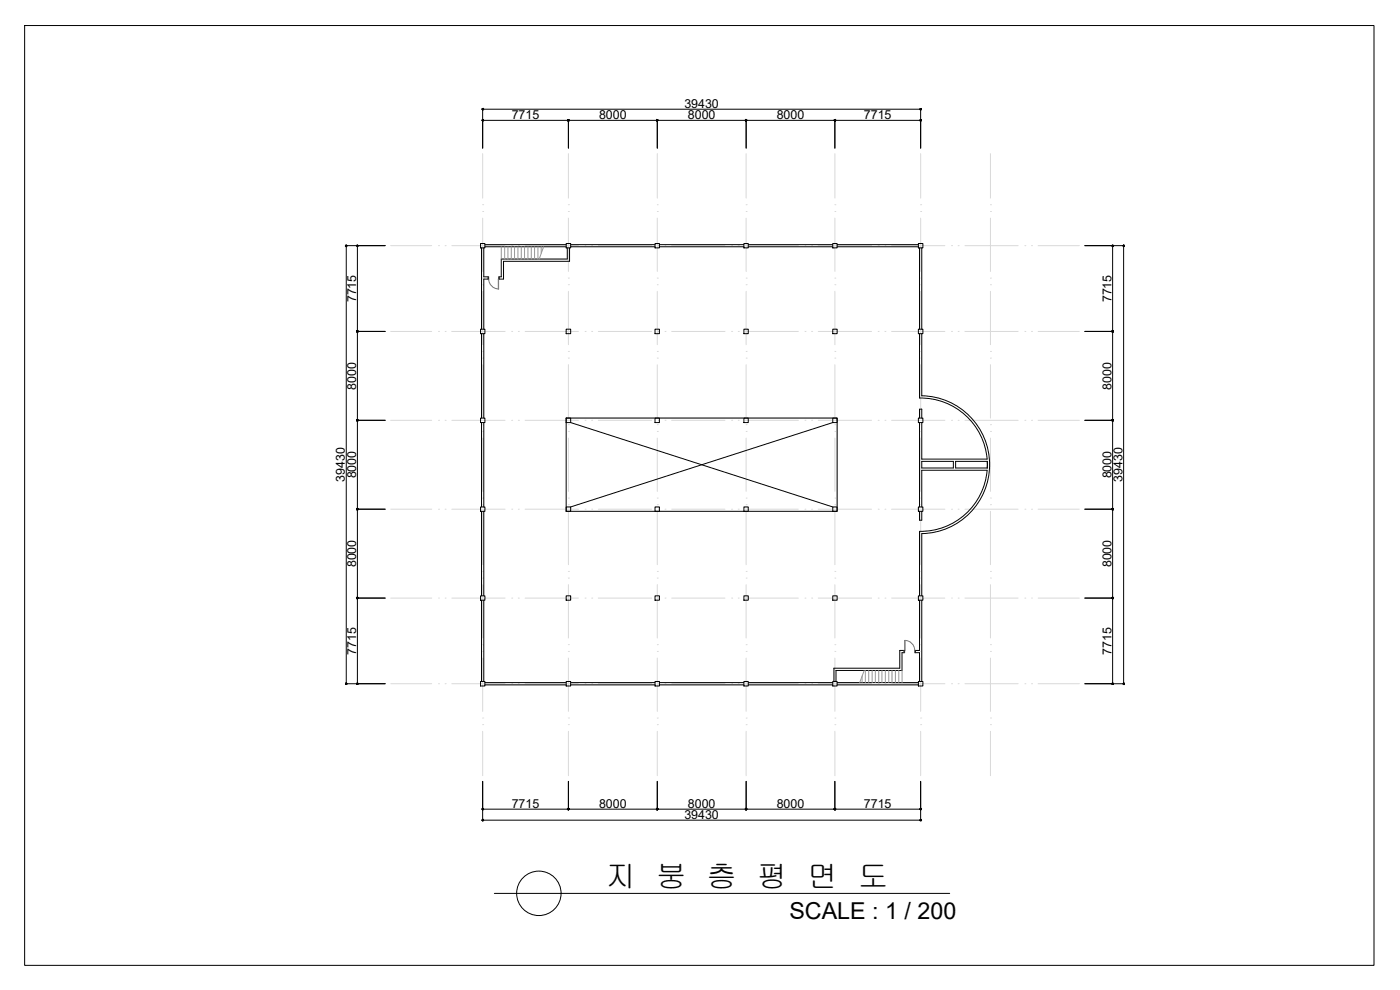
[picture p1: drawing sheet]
<svg xmlns="http://www.w3.org/2000/svg" width="420mm" height="297mm" viewBox="0 0 420 297" stroke-linecap="round" stroke-linejoin="round" font-family="sans-serif">
<defs><g id="words">
<text font-size="9.1" x="181.8" y="266.1">지 붕 층 평 면 도</text>
<text font-size="7" x="236.9" y="275.7">SCALE : 1 / 200</text>
<g font-size="3.7">
<text x="153.6" y="35.7">7715</text>
<text x="179.8" y="35.7">8000</text>
<text x="205.4" y="32.4">39430</text>
<text x="206.4" y="35.7">8000</text>
<text x="233.1" y="35.7">8000</text>
<text x="259.3" y="35.7">7715</text>
<text x="106.9" y="90.7" transform="rotate(-90 106.9 90.7)">7715</text>
<text x="333.5" y="90.7" transform="rotate(-90 333.5 90.7)">7715</text>
<text x="106.9" y="116.9" transform="rotate(-90 106.9 116.9)">8000</text>
<text x="333.5" y="116.9" transform="rotate(-90 333.5 116.9)">8000</text>
<text x="106.9" y="143.6" transform="rotate(-90 106.9 143.6)">8000</text>
<text x="333.5" y="143.6" transform="rotate(-90 333.5 143.6)">8000</text>
<text x="103.5" y="144.6" transform="rotate(-90 103.5 144.6)">39430</text>
<text x="336.8" y="144.6" transform="rotate(-90 336.8 144.6)">39430</text>
<text x="106.9" y="170.2" transform="rotate(-90 106.9 170.2)">8000</text>
<text x="333.5" y="170.2" transform="rotate(-90 333.5 170.2)">8000</text>
<text x="106.9" y="196.5" transform="rotate(-90 106.9 196.5)">7715</text>
<text x="333.5" y="196.5" transform="rotate(-90 333.5 196.5)">7715</text>
<text x="153.6" y="242.4">7715</text>
<text x="179.8" y="242.4">8000</text>
<text x="205.4" y="245.7">39430</text>
<text x="206.4" y="242.4">8000</text>
<text x="233.1" y="242.4">8000</text>
<text x="259.3" y="242.4">7715</text>
</g>
</g></defs>
<!-- layer: DIM -->
<g fill="none" stroke="#000" stroke-width=".3">
<path d="M144.9 32.8v11.7M145.2 36.1h25.1M145.2 32.8h130.8M170.6 36.1v8.4M170.9 36.1h26M197.3 36.1v8.4M197.6 36.1h26M223.9 36.1v8.4M224.2 36.1h26.1M250.6 36.1v8.4M250.9 36.1h25.1M276.3 32.8v11.7"/>
<path d="M103.9 73.7h11.7M103.9 74v130.8M107.3 74v25.1M325.6 73.7h11.7M333.9 74v25.1M337.2 74v130.8M107.3 99.4h8.3M107.3 99.8v26M325.6 99.4h8.3M333.9 99.8v26M107.3 126.4v26M107.3 126.1h8.3"/>
<path d="M325.6 126.1h8.3M333.9 126.4v26M107.3 153.1v26M107.3 152.8h8.3M325.6 152.8h8.3M333.9 153.1v26M107.3 179.8v25M107.3 179.5h8.3M325.6 179.5h8.3M333.9 179.8v25M103.9 205.1h11.7M325.6 205.1h11.7"/>
<path d="M144.9 234.4v11.7M170.6 234.4v8.4M197.3 234.4v8.4M223.9 234.4v8.4M250.6 234.4v8.4M276.3 234.4v11.7M145.2 242.8h25.1M145.2 246.1h130.8M170.9 242.8h26M197.6 242.8h26M224.2 242.8h26.1M250.9 242.8h25.1"/>
<path d="M148.4 268.1h136.6"/>
<circle cx="161.7" cy="268" r="6.7"/>
</g>
<!-- layer: CEN -->
<g fill="none" stroke="#d9d9d9" stroke-width=".3">
<path d="M144.9 46.1v13.3M170.6 46.1v13.3M197.3 46.1v13.3M223.9 46.1v13.3M250.6 46.1v13.3M276.3 46.1v13.3M297.3 46.1v13.3M117.2 73.7h12.4M131.6 73.7h.1M133.6 73.7h.1M135.6 73.7h16M144.9 61.4h.1"/>
<path d="M144.9 63.5h.1M144.9 65.4v16M153.6 73.7h.1M155.6 73.7h.1M157.6 73.7h16M170.6 61.4h.1M170.6 63.5h.1M170.6 65.4v16M175.6 73.7h.1M177.6 73.7h.1M179.6 73.7h16M197.3 61.4h.1"/>
<path d="M197.3 63.5h.1M197.3 65.4v16M197.6 73.7h.1M199.6 73.7h.1M201.6 73.7h16M219.6 73.7h.1M221.6 73.7h.1M223.6 73.7h16M223.9 61.4h.1M223.9 63.5h.1M223.9 65.4v16M241.6 73.7h.1"/>
<path d="M243.6 73.7h.1M245.6 73.7h16M250.6 61.4h.1M250.6 63.5h.1M250.6 65.4v16M263.6 73.7h.1M265.6 73.7h.1M267.6 73.7h16M276.3 61.4h.1M276.3 63.5h.1M276.3 65.4v16M285.6 73.7h.1"/>
<path d="M287.6 73.7h.1M289.6 73.7h15.9M297.3 61.4h.1M297.3 63.5h.1M297.3 65.4v16M307.6 73.7h.1M309.6 73.7h.1M311.6 73.7h12.3M117.2 99.4h12.4M131.6 99.4h.1M133.6 99.4h.1M135.6 99.4h16"/>
<path d="M144.9 83.4h.1M144.9 85.4h.1M144.9 87.4v16M153.6 99.4h.1M155.6 99.4h.1M157.6 99.4h16M170.6 83.4h.1M170.6 85.4h.1M170.6 87.4v16M175.6 99.4h.1M177.6 99.4h.1M179.6 99.4h16"/>
<path d="M197.3 83.4h.1M197.3 85.4h.1M197.3 87.4v16M197.6 99.4h.1M199.6 99.4h.1M201.6 99.4h16M219.6 99.4h.1M221.6 99.4h.1M223.6 99.4h16M223.9 83.4h.1M223.9 85.4h.1M223.9 87.4v16"/>
<path d="M241.6 99.4h.1M243.6 99.4h.1M245.6 99.4h16M250.6 83.4h.1M250.6 85.4h.1M250.6 87.4v16M263.6 99.4h.1M265.6 99.4h.1M267.6 99.4h16M276.3 83.4h.1M276.3 85.4h.1M276.3 87.4v16"/>
<path d="M285.6 99.4h.1M287.6 99.4h.1M289.6 99.4h15.9M297.3 83.4h.1M297.3 85.4h.1M297.3 87.4v16M307.6 99.4h.1M309.6 99.4h.1M311.6 99.4h12.3M144.9 105.5h.1M144.9 107.4h.1M144.9 109.4v16"/>
<path d="M170.6 105.5h.1M170.6 107.4h.1M170.6 109.4v16M197.3 105.5h.1M197.3 107.4h.1M197.3 109.4v16M223.9 105.5h.1M223.9 107.4h.1M223.9 109.4v16M250.6 105.5h.1M250.6 107.4h.1M250.6 109.4v16"/>
<path d="M276.3 105.5h.1M276.3 107.4h.1M276.3 109.4v16M297.3 105.5h.1M297.3 107.4h.1M297.3 109.4v16M117.2 126.1h12.4M131.6 126.1h.1M133.6 126.1h.1M135.6 126.1h16M144.9 127.4h.1M144.9 129.5h.1"/>
<path d="M144.9 131.4v16M153.6 126.1h.1M155.6 126.1h.1M157.6 126.1h16M170.6 127.4h.1M170.6 129.5h.1M170.6 131.4v16M175.6 126.1h.1M177.6 126.1h.1M179.6 126.1h16M197.3 127.4h.1M197.3 129.5h.1"/>
<path d="M197.3 131.4v16M197.6 126.1h.1M199.6 126.1h.1M201.6 126.1h16M219.6 126.1h.1M221.6 126.1h.1M223.6 126.1h16M223.9 127.4h.1M223.9 129.5h.1M223.9 131.4v16M241.6 126.1h.1M243.6 126.1h.1"/>
<path d="M245.6 126.1h16M250.6 127.4h.1M250.6 129.5h.1M250.6 131.4v16M263.6 126.1h.1M265.6 126.1h.1M267.6 126.1h16M276.3 127.4h.1M276.3 129.5h.1M276.3 131.4v16M285.6 126.1h.1M287.6 126.1h.1"/>
<path d="M289.6 126.1h15.9M297.3 127.4h.1M297.3 129.5h.1M297.3 131.4v16M307.6 126.1h.1M309.6 126.1h.1M311.6 126.1h12.3M117.2 152.8h12.4M131.6 152.8h.1M133.6 152.8h.1M135.6 152.8h16M144.9 149.4h.1"/>
<path d="M144.9 151.4h.1M144.9 153.4v16M153.6 152.8h.1M155.6 152.8h.1M157.6 152.8h16M170.6 149.4h.1M170.6 151.4h.1M170.6 153.4v16M175.6 152.8h.1M177.6 152.8h.1M179.6 152.8h16M197.3 149.4h.1"/>
<path d="M197.3 151.4h.1M197.3 153.4v16M197.6 152.8h.1M199.6 152.8h.1M201.6 152.8h16M219.6 152.8h.1M221.6 152.8h.1M223.6 152.8h16M223.9 149.4h.1M223.9 151.4h.1M223.9 153.4v16M241.6 152.8h.1"/>
<path d="M243.6 152.8h.1M245.6 152.8h16M250.6 149.4h.1M250.6 151.4h.1M250.6 153.4v16M263.6 152.8h.1M265.6 152.8h.1M267.6 152.8h16M276.3 149.4h.1M276.3 151.4h.1M276.3 153.4v16M285.6 152.8h.1"/>
<path d="M287.6 152.8h.1M289.6 152.8h15.9M297.3 149.4h.1M297.3 151.4h.1M297.3 153.4v16M307.6 152.8h.1M309.6 152.8h.1M311.6 152.8h12.3M117.2 179.5h12.4M131.6 179.5h.1M133.6 179.5h.1M135.6 179.5h16"/>
<path d="M144.9 171.5h.1M144.9 173.4h.1M144.9 175.4v16M153.6 179.5h.1M155.6 179.5h.1M157.6 179.5h16M170.6 171.5h.1M170.6 173.4h.1M170.6 175.4v16M175.6 179.5h.1M177.6 179.5h.1M179.6 179.5h16"/>
<path d="M197.3 171.5h.1M197.3 173.4h.1M197.3 175.4v16M197.6 179.5h.1M199.6 179.5h.1M201.6 179.5h16M219.6 179.5h.1M221.6 179.5h.1M223.6 179.5h16M223.9 171.5h.1M223.9 173.4h.1M223.9 175.4v16"/>
<path d="M241.6 179.5h.1M243.6 179.5h.1M245.6 179.5h16M250.6 171.5h.1M250.6 173.4h.1M250.6 175.4v16M263.6 179.5h.1M265.6 179.5h.1M267.6 179.5h16M276.3 171.5h.1M276.3 173.4h.1M276.3 175.4v16"/>
<path d="M285.6 179.5h.1M287.6 179.5h.1M289.6 179.5h15.9M297.3 171.5h.1M297.3 173.4h.1M297.3 175.4v16M307.6 179.5h.1M309.6 179.5h.1M311.6 179.5h12.3M144.9 193.4h.1M144.9 195.5h.1M144.9 197.4v16"/>
<path d="M170.6 193.4h.1M170.6 195.5h.1M170.6 197.4v16M197.3 193.4h.1M197.3 195.5h.1M197.3 197.4v16M223.9 193.4h.1M223.9 195.5h.1M223.9 197.4v16M250.6 193.4h.1M250.6 195.5h.1M250.6 197.4v16"/>
<path d="M276.3 193.4h.1M276.3 195.5h.1M276.3 197.4v16M297.3 193.4h.1M297.3 195.5h.1M297.3 197.4v16M117.2 205.1h12.4M131.6 205.1h.1M133.6 205.1h.1M135.6 205.1h16M144.9 215.4h.1M144.9 217.4h.1"/>
<path d="M144.9 219.4v13.3M153.6 205.1h.1M155.6 205.1h.1M157.6 205.1h16M170.6 215.4h.1M170.6 217.4h.1M170.6 219.4v13.3M175.6 205.1h.1M177.6 205.1h.1M179.6 205.1h16M197.3 215.4h.1M197.3 217.4h.1"/>
<path d="M197.3 219.4v13.3M197.6 205.1h.1M199.6 205.1h.1M201.6 205.1h16M219.6 205.1h.1M221.6 205.1h.1M223.6 205.1h16M223.9 215.4h.1M223.9 217.4h.1M223.9 219.4v13.3M241.6 205.1h.1M243.6 205.1h.1"/>
<path d="M245.6 205.1h16M250.6 215.4h.1M250.6 217.4h.1M250.6 219.4v13.3M263.6 205.1h.1M265.6 205.1h.1M267.6 205.1h16M276.3 215.4h.1M276.3 217.4h.1M276.3 219.4v13.3M285.6 205.1h.1M287.6 205.1h.1"/>
<path d="M289.6 205.1h15.9M297.3 215.4h.1M297.3 217.4h.1M297.3 219.4v13.3M307.6 205.1h.1M309.6 205.1h.1M311.6 205.1h12.3"/>
</g>
<!-- layer: WALL -->
<g fill="none" stroke="#000" stroke-width=".3">
<path d="M144.5 74.4v24.4M145.2 74.4v8.7h1.3v.6h-1.3v15.1M145.5 74h24.4M145.5 73.4h24.4M170.3 74.4v3.3h-19.9v5.4h-.6v.6h1.3v-5.3h19.8v-4M171.3 74h25.3M171.3 73.4h25.3M197.9 74h25.4M197.9 73.4h25.4M224.6 74h25.3M224.6 73.4h25.3M251.2 74h24.4"/>
<path d="M251.2 73.4h24.4M276 74.4v24.4M276.6 74.4v24.4M144.5 100.1v25.3M145.2 100.1v25.3M276 100.1v19.3a20 20 0 0 1 20.2 18.4M276.6 100.1v18.6a20.7 20.7 0 0 1 20.4 20.7 20.7 20.7 0 0 1-20.4 20.7v18.7M144.5 126.8v25.3M145.2 126.8v25.3M276 125.4v-2.6h.6v2.6M276 126.8v25.3M276.6 126.8v11h19.6"/>
<path d="M276.6 138.4h9.5v2h-9.5zM286.8 138.4h9.5v2h-9.5zM144.5 153.4v25.4M145.2 153.4v25.4M276 153.4v2.7h.6v-2.7M296.2 141.1h-19.6v11M296.2 141.1a20 20 0 0 1-20.2 18.3v19.4M144.5 180.1v24.4M145.2 180.1v24.4M276 180.1v15.1h-1.3v.6h1.3v8.7M276.6 180.1v24.4M145.5 205.5h24.4"/>
<path d="M145.5 204.8h24.4M171.3 205.5h25.3M171.3 204.8h25.3M197.9 205.5h25.4M197.9 204.8h25.4M224.6 205.5h25.3M224.6 204.8h25.3M250.3 204.5v-4h19.7v-5.3h1.3v.6h-.6v5.4h-19.8v3.3M251.2 205.5h24.4M251.2 204.8h24.4"/>
</g>
<!-- layer: 0e -->
<g fill="none" stroke="#000" stroke-width=".3">
<path d="M144.2 73.1h1.3v1.3h-1.3zM169.9 73.1h1.4v1.3h-1.4zM196.6 73.1h1.3v1.3h-1.3zM223.3 73.1h1.3v1.3h-1.3zM249.9 73.1h1.3v1.3h-1.3zM275.6 73.1h1.4v1.3h-1.4zM144.2 98.8h1.3v1.3h-1.3zM169.9 98.8h1.4v1.3h-1.4zM196.6 98.8h1.3v1.3h-1.3zM223.3 98.8h1.3v1.3h-1.3zM249.9 98.8h1.3v1.3h-1.3zM275.6 98.8h1.4v1.3h-1.4z"/>
<path d="M144.2 125.4h1.3v1.4h-1.3zM169.9 125.4h1.4v1.4h-1.4zM196.6 125.4h1.3v1.4h-1.3zM223.3 125.4h1.3v1.4h-1.3zM249.9 125.4h1.3v1.4h-1.3zM275.6 125.4h1.4v1.4h-1.4zM144.2 152.1h1.3v1.3h-1.3zM169.9 152.1h1.4v1.3h-1.4zM196.6 152.1h1.3v1.3h-1.3zM223.3 152.1h1.3v1.3h-1.3zM249.9 152.1h1.3v1.3h-1.3zM275.6 152.1h1.4v1.3h-1.4z"/>
<path d="M144.2 178.8h1.3v1.3h-1.3zM169.9 178.8h1.4v1.3h-1.4zM196.6 178.8h1.3v1.3h-1.3zM223.3 178.8h1.3v1.3h-1.3zM249.9 178.8h1.3v1.3h-1.3zM275.6 178.8h1.4v1.3h-1.4zM144.2 204.5h1.3v1.3h-1.3zM169.9 204.5h1.4v1.3h-1.4zM196.6 204.5h1.3v1.3h-1.3zM223.3 204.5h1.3v1.3h-1.3zM249.9 204.5h1.3v1.3h-1.3zM275.6 204.5h1.4v1.3h-1.4z"/>
</g>
<!-- layer: DOOR -->
<path d="M146.5 83.1h.2v.6h-.2zM146.7 83.7a2.98 2.98 0 0 0 3 3M149.5 86.7v-3h.3v-.6h-.2v3.6M271.6 192.2v3h-.3v.6h.2v-3.6a2.98 2.98 0 0 1 3 2.9M274.5 195.2h.2v.6h-.2z" fill="none" stroke="#757575" stroke-width=".3"/>
<!-- layer: Ĳ -->
<g fill="none" stroke="#979797" stroke-width=".3">
<path d="M150.4 74v3.7M151.5 74v3.7M152.4 74v3.7M153.4 74v3.7M154.4 74v3.7M155.4 74v3.7M156.4 74v3.7M157.4 74v3.7M158.4 74v3.7M159.5 74v3.7M160.4 74v3.7M161.4 74v3.7"/>
<path d="M162.4 74v2M163.1 74l-1.3 3.7M258.7 202.9v1.9M259.4 201.2l-1.4 3.6M259.7 201.2v3.6M260.7 201.2v3.6M261.7 201.2v3.6M262.7 201.2v3.6M263.7 201.2v3.6M264.7 201.2v3.6M265.7 201.2v3.6M266.7 201.2v3.6"/>
<path d="M267.7 201.2v3.6M268.7 201.2v3.6M269.7 201.2v3.6M270.7 201.2v3.6"/>
</g>
<!-- layer: WIN -->
<path d="M169.9 125.4h81.3v28h-81.3zM171.3 126.8l78.6 25.3M249.9 126.8l-78.6 25.3" fill="none" stroke="#000" stroke-width=".3"/>
<!-- layer: SHEET -->
<path d="M7.4 7.7h405v281.9h-405z" fill="none" stroke="#000" stroke-width=".3"/>
<!-- layer: 0 -->
<g fill="#000" stroke="#000" stroke-width=".3">
<path d="M103.9 73.7h.2zM107.3 73.7h.1zM333.9 73.7h.2zM337.2 73.7h.2zM337.2 205.1v.2zM144.9 245.9v.2zM223.9 242.8v.2z"/>
<path d="M144.7 36.1h.2zM144.9 36.1v.2zM144.9 36.1l.1 .1z"/>
<path d="M144.7 32.8h.2zM144.9 32.8v.1zM144.9 32.8l.1 .1z"/>
<path d="M144.8 36l.1 .1zM144.8 36l.1 .1z"/>
<path d="M144.8 32.6l.1 .2zM144.8 32.6l.1 .2z"/>
<path d="M144.9 36.1l.1 .1zM145 36l-.1 .1zM144.9 35.9v.2z"/>
<path d="M144.9 32.8l.1 .1zM144.9 32.8l.1-.2zM144.9 32.6v.2z"/>
<path d="M170.4 36.1h.2zM170.5 36.2l.1-.1zM170.6 36.1l.1 .1z"/>
<path d="M170.5 36l.1 .1zM170.4 36.1h.2zM170.5 36.2l.1-.1z"/>
<path d="M170.5 36l.1 .1zM170.5 36l.1 .1z"/>
<path d="M170.6 36.1l.1 .1zM170.6 36.1l.1 .1z"/>
<path d="M170.6 36.1l.1 .1zM170.7 36l-.1 .1zM170.6 35.9v.2z"/>
<path d="M170.7 36l-.1 .1zM170.6 35.9v.2zM170.5 36l.1 .1z"/>
<path d="M197.1 36.1h.2zM197.1 36.2l.2-.1zM197.3 36.1v.2z"/>
<path d="M197.1 36l.2 .1zM197.1 36.1h.2zM197.1 36.2l.2-.1z"/>
<path d="M197.1 36l.2 .1zM197.1 36l.2 .1z"/>
<path d="M197.3 36.1v.2zM197.3 36.1h.1z"/>
<path d="M197.3 36.1h.1zM197.3 36l.1 .1zM197.3 35.9v.2z"/>
<path d="M197.3 36l.1 .1zM197.3 35.9v.2zM197.1 36l.2 .1z"/>
<path d="M223.8 36.1h.1zM223.8 36.2l.1-.1zM223.9 36.1v.2z"/>
<path d="M223.8 36l.1 .1zM223.8 36.1h.1zM223.9 36.1l-.1 .1z"/>
<path d="M223.8 36l.1 .1zM223.8 36l.1 .1z"/>
<path d="M223.9 36.1v.2zM223.9 36.1l.1 .1z"/>
<path d="M223.9 36.1l.1 .1zM224 36l-.1 .1zM223.9 35.9v.2z"/>
<path d="M224 36l-.1 .1zM223.9 35.9v.2zM223.8 36l.1 .1z"/>
<path d="M250.4 36.1h.2zM250.6 36.1v.2zM250.6 36.1l.1 .1z"/>
<path d="M250.5 36l-.1 .1zM250.4 36.1h.2zM250.6 36.1v.2z"/>
<path d="M250.5 36l.1 .1zM250.5 36l-.1 .1z"/>
<path d="M250.6 36.1l.1 .1zM250.6 36.1l.1 .1z"/>
<path d="M250.6 36.1l.1 .1zM250.6 36.1l.1-.1zM250.6 35.9v.2z"/>
<path d="M250.7 36l-.1 .1zM250.6 35.9v.2zM250.5 36l.1 .1z"/>
<path d="M276.2 36l.1 .1zM276.1 36.1h.2zM276.2 36.2l.1-.1z"/>
<path d="M276.2 32.6l.1 .2zM276.1 32.8h.2zM276.2 32.9l.1-.1z"/>
<path d="M276.3 36.1l.1 .1zM276.3 36.1l.1 .1z"/>
<path d="M276.3 32.8l.1 .1zM276.3 32.8l.1 .1z"/>
<path d="M276.4 36l-.1 .1zM276.3 35.9v.2zM276.2 36l.1 .1z"/>
<path d="M276.4 32.6l-.1 .2zM276.3 32.6v.2zM276.2 32.6l.1 .2z"/>
<path d="M103.8 73.8l.1-.1zM103.9 73.7l.1 .1zM103.9 73.7l.1 .1z"/>
<path d="M103.8 73.6l.1 .1zM103.8 73.6l.1 .1zM103.7 73.7h.2z"/>
<path d="M107.1 73.8l.2-.1zM107.3 73.7l.1 .1zM107.3 73.7l.1 .1z"/>
<path d="M107.1 73.6l.2 .1zM107.1 73.6l.2 .1zM107.1 73.7h.2z"/>
<path d="M333.9 73.7l-.1 .1zM333.9 73.7l.1 .1zM333.9 73.7l.1 .1z"/>
<path d="M333.8 73.6l.1 .1zM333.8 73.6l.1 .1zM333.7 73.7h.2z"/>
<path d="M337.2 73.7v.2zM337.2 73.7l.1 .1zM337.2 73.7l.1 .1z"/>
<path d="M107.1 99.4h.2zM107.1 99.6l.2-.2z"/>
<path d="M107.1 99.6l.2-.2zM107.3 99.4l.1 .2zM107.3 99.4l.1 .2z"/>
<path d="M107.3 99.4l.1 .2zM107.3 99.4l.1 .2zM107.3 99.4l.1-.1z"/>
<path d="M107.1 99.3l.2 .1zM107.1 99.3l.2 .1zM107.1 99.4h.2z"/>
<path d="M107.3 99.3v.1zM107.1 99.3l.2 .1zM107.1 99.3l.2 .1z"/>
<path d="M107.4 99.3l-.1 .1zM107.3 99.3v.1z"/>
<path d="M333.7 99.4h.2zM333.8 99.6l.1-.2z"/>
<path d="M333.8 99.6l.1-.2zM333.9 99.4l.1 .2zM333.9 99.4l.1 .2z"/>
<path d="M333.9 99.4l.1 .2zM333.9 99.4l.1 .2zM333.9 99.4l.1-.1z"/>
<path d="M333.8 99.3l.1 .1zM333.8 99.3l.1 .1zM333.7 99.4h.2z"/>
<path d="M333.9 99.3v.1zM333.8 99.3l.1 .1zM333.8 99.3l.1 .1z"/>
<path d="M334 99.3l-.1 .1zM333.9 99.3v.1z"/>
<path d="M107.1 126.1h.2zM107.1 126.2l.2-.1z"/>
<path d="M107.1 126.2l.2-.1zM107.3 126.1l.1 .1zM107.3 126.1l.1 .1z"/>
<path d="M107.3 126.1l.1 .1zM107.3 126.1l.1 .1zM107.3 126.1l.1-.1z"/>
<path d="M107.1 126l.2 .1zM107.1 126l.2 .1zM107.1 126.1h.2z"/>
<path d="M107.3 125.9v.2zM107.1 126l.2 .1zM107.1 126l.2 .1z"/>
<path d="M107.4 126l-.1 .1zM107.3 125.9v.2z"/>
<path d="M333.7 126.1h.2zM333.8 126.2l.1-.1z"/>
<path d="M333.8 126.2l.1-.1zM333.9 126.1l.1 .1zM333.9 126.1l.1 .1z"/>
<path d="M333.9 126.1l.1 .1zM333.9 126.1l.1 .1zM333.9 126.1l.1-.1z"/>
<path d="M333.8 126l.1 .1zM333.8 126l.1 .1zM333.7 126.1h.2z"/>
<path d="M333.9 125.9v.2zM333.8 126l.1 .1zM333.8 126l.1 .1z"/>
<path d="M334 126l-.1 .1zM333.9 125.9v.2z"/>
<path d="M107.1 152.8h.2zM107.1 152.9l.2-.1z"/>
<path d="M107.1 152.9l.2-.1zM107.3 152.8l.1 .1zM107.3 152.8l.1 .1z"/>
<path d="M107.3 152.8l.1 .1zM107.3 152.8l.1 .1zM107.3 152.8l.1-.1z"/>
<path d="M107.1 152.7l.2 .1zM107.1 152.7l.2 .1zM107.1 152.8h.2z"/>
<path d="M107.3 152.6v.2zM107.1 152.7l.2 .1zM107.1 152.7l.2 .1z"/>
<path d="M107.4 152.7l-.1 .1zM107.3 152.6v.2z"/>
<path d="M333.7 152.8h.2zM333.8 152.9l.1-.1z"/>
<path d="M333.8 152.9l.1-.1zM333.9 152.8l.1 .1zM333.9 152.8l.1 .1z"/>
<path d="M333.9 152.8l.1 .1zM333.9 152.8l.1 .1zM333.9 152.8l.1-.1z"/>
<path d="M333.8 152.7l.1 .1zM333.8 152.7l.1 .1zM333.7 152.8h.2z"/>
<path d="M333.9 152.6v.2zM333.8 152.7l.1 .1zM333.8 152.7l.1 .1z"/>
<path d="M334 152.7l-.1 .1zM333.9 152.6v.2z"/>
<path d="M107.1 179.5h.2zM107.1 179.5l.2 .1z"/>
<path d="M107.1 179.5l.2 .1zM107.3 179.5v.1zM107.3 179.5h.1z"/>
<path d="M107.3 179.5v.1zM107.3 179.5h.1zM107.3 179.5l.1-.2z"/>
<path d="M107.1 179.3l.2 .2zM107.1 179.3l.2 .2zM107.1 179.5h.2z"/>
<path d="M107.3 179.3v.2zM107.1 179.3l.2 .2zM107.1 179.3l.2 .2z"/>
<path d="M107.4 179.3l-.1 .2zM107.3 179.3v.2z"/>
<path d="M333.7 179.5h.2zM333.8 179.5l.1 .1z"/>
<path d="M333.8 179.5l.1 .1zM333.9 179.5v.1zM333.9 179.5h.2z"/>
<path d="M333.9 179.5v.1zM333.9 179.5h.2zM333.9 179.5l.1-.2z"/>
<path d="M333.8 179.3l.1 .2zM333.8 179.3l.1 .2zM333.7 179.5h.2z"/>
<path d="M333.9 179.3v.2zM333.8 179.3l.1 .2zM333.8 179.3l.1 .2z"/>
<path d="M334 179.3l-.1 .2zM333.9 179.3v.2z"/>
<path d="M103.7 205.1h.2zM103.8 205.3l.1-.2z"/>
<path d="M103.9 205.1l.1 .2zM103.9 205.1l.1 .2zM103.9 205.1l.1-.1z"/>
<path d="M103.9 205v.1zM103.8 205l.1 .1zM103.8 205l.1 .1z"/>
<path d="M107.1 205.1h.2zM107.1 205.3l.2-.2z"/>
<path d="M107.3 205.1l.1 .2zM107.3 205.1l.1 .2zM107.3 205.1l.1-.1z"/>
<path d="M107.3 205v.1zM107.1 205l.2 .1zM107.1 205l.2 .1z"/>
<path d="M333.7 205.1h.2zM333.8 205.3l.1-.2z"/>
<path d="M333.9 205.1l.1 .2zM333.9 205.1l.1 .2zM333.9 205.1l.1-.1z"/>
<path d="M333.9 205v.1zM333.8 205l.1 .1zM333.8 205l.1 .1z"/>
<path d="M337.2 205.1l.1 .2zM337.2 205.1l.1 .2zM337.2 205.1l.1-.1z"/>
<path d="M337.2 205v.1zM337.1 205l.1 .1zM337.1 205l.1 .1z"/>
<path d="M144.7 242.8h.2zM144.9 242.8v.2z"/>
<path d="M144.7 246.1h.2zM144.9 246.1v.2zM144.9 246.1l.1 .1z"/>
<path d="M144.8 242.7l.1 .1zM144.8 242.7l.1 .1z"/>
<path d="M144.9 242.8h.1zM144.9 242.8l.1-.1zM144.9 242.6v.2z"/>
<path d="M144.9 246.1l.1 .1zM144.9 246.1h.1zM144.9 245.9v.2z"/>
<path d="M170.4 242.8h.2zM170.5 242.9l.1 .1zM170.6 242.8v.2z"/>
<path d="M170.5 242.7l.1 .1zM170.4 242.8h.2zM170.5 242.9l.1 .1z"/>
<path d="M170.5 242.7l.1 .1zM170.5 242.7l.1 .1z"/>
<path d="M170.6 242.8v.2zM170.6 242.8h.2z"/>
<path d="M170.6 242.8h.2zM170.6 242.8l.1-.1zM170.6 242.6v.2z"/>
<path d="M170.7 242.7l-.1 .1zM170.6 242.6v.2zM170.5 242.7l.1 .1z"/>
<path d="M197.1 242.8h.2zM197.1 242.9l.2 .1zM197.3 242.8v.2z"/>
<path d="M197.1 242.7l.2 .1zM197.1 242.8h.2zM197.1 242.9l.2 .1z"/>
<path d="M197.1 242.7l.2 .1zM197.1 242.7l.2 .1z"/>
<path d="M197.3 242.8v.2zM197.3 242.8h.1z"/>
<path d="M197.3 242.8h.1zM197.3 242.7l.1 .1zM197.3 242.6v.2z"/>
<path d="M197.3 242.7l.1 .1zM197.3 242.6v.2zM197.1 242.7l.2 .1z"/>
<path d="M223.8 242.8h.1zM223.8 242.9l.1 .1zM223.9 242.8v.2z"/>
<path d="M223.8 242.7l.1 .1zM223.8 242.8h.1zM223.8 242.9l.1 .1z"/>
<path d="M223.8 242.7l.1 .1zM223.8 242.7l.1 .1z"/>
<path d="M224 242.7l-.1 .1zM223.9 242.6v.2z"/>
<path d="M224 242.7l-.1 .1zM223.9 242.6v.2zM223.8 242.7l.1 .1z"/>
<path d="M250.4 242.8h.2zM250.6 242.8v.2z"/>
<path d="M250.5 242.7l-.1 .1zM250.4 242.8h.2zM250.6 242.8v.2z"/>
<path d="M250.5 242.7l.1 .1zM250.5 242.7l-.1 .1z"/>
<path d="M250.6 242.8v.2zM250.6 242.8h.1z"/>
<path d="M250.6 242.8h.1zM250.6 242.8l.1-.1zM250.6 242.6v.2z"/>
<path d="M250.7 242.7l-.1 .1zM250.6 242.6v.2zM250.5 242.7l.1 .1z"/>
<path d="M276.2 242.7l.1 .1zM276.1 242.8h.2zM276.2 242.9l.1 .1z"/>
<path d="M276.2 246l.1 .1zM276.1 246.1h.2zM276.3 246.1l-.1 .1z"/>
<path d="M276.3 242.8v.2zM276.3 242.8h.2z"/>
<path d="M276.3 246.1l.1 .1zM276.3 246.1l.1 .1z"/>
<path d="M276.4 242.7l-.1 .1zM276.3 242.6v.2zM276.2 242.7l.1 .1z"/>
<path d="M276.3 246.1h.2zM276.3 245.9v.2zM276.2 246l.1 .1z"/>
</g>
<g fill="none" stroke="#000" stroke-width=".3">
<path d="M145 36.1h.2M145 32.8h.2M170.3 36.1h.1M170.8 36.1h.1M196.9 36.1h.2M197.4 36.1h.2M223.6 36.1h.2M224.1 36.1h.1M250.3 36.1h.1M250.7 36.1h.2M276 36.1h.1M276 32.8h.1"/>
<path d="M103.9 73.9v.1M107.3 73.9v.1M333.9 73.9v.1M337.2 73.9v.1M107.3 99.1v.2M107.3 99.6v.2M333.9 99.1v.2M333.9 99.6v.2M107.3 125.8v.1M107.3 126.3v.1M333.9 125.8v.1M333.9 126.3v.1"/>
<path d="M107.3 152.4v.2M107.3 153v.1M333.9 152.4v.2M333.9 153v.1M107.3 179.1v.2M107.3 179.6v.2M333.9 179.1v.2M333.9 179.6v.2M103.9 204.8v.2M107.3 204.8v.2M333.9 204.8v.2M337.2 204.8v.2"/>
<path d="M145 242.8h.2M145 246.1h.2M170.3 242.8h.1M170.8 242.8h.1M196.9 242.8h.2M197.4 242.8h.2M223.6 242.8h.2M224.1 242.8h.1M250.3 242.8h.1M250.7 242.8h.2M276 242.8h.1M276 246.1h.1"/>
</g>
<use href="#words"/>
</svg>
